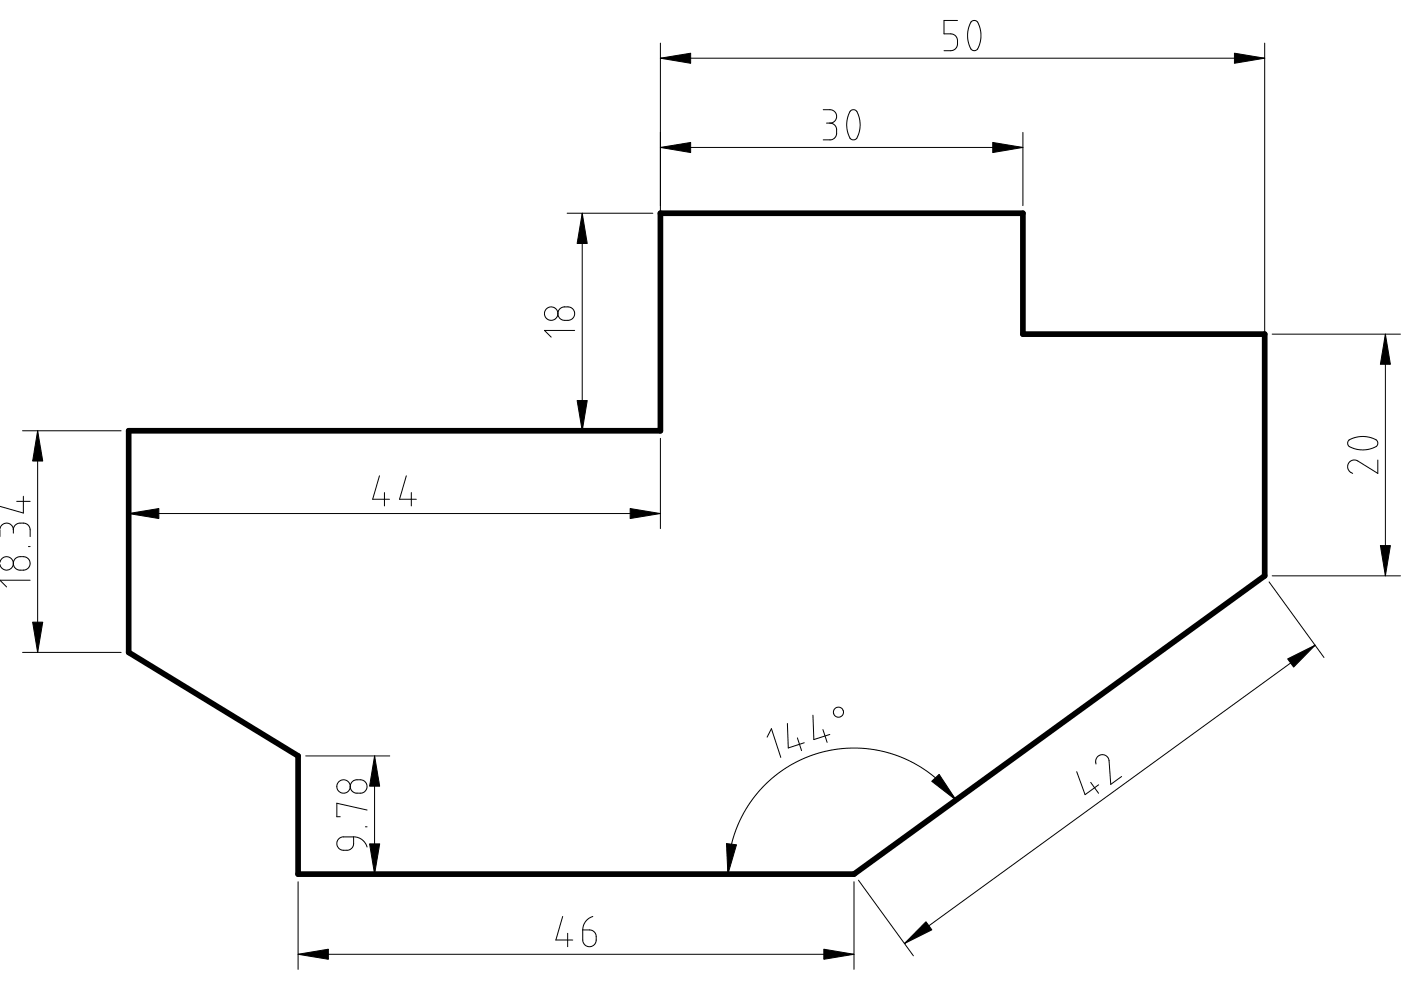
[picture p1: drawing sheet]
<svg xmlns="http://www.w3.org/2000/svg" width="297mm" height="210mm" viewBox="0 0 297 210" stroke-linecap="round" stroke-linejoin="round" font-family="sans-serif">
<g fill="none" stroke="#000" stroke-width=".21">
<path d="M140 9.1v80.6M140 12.3h128.1M203 4.3h-2.8v2.9l1.9 .1 .6 .4 .3 .8-.1 1.2-.5 .8-.6 .2-1.6 .1M205.9 4.6l.6-.3 .7 .3 .5 1 .3 1.3v1.3l-.4 1.4-.3 .8-.7 .4-.8-.4-.4-1.1-.2-1.1 .1-2zM268.1 9.1v85.7M140 31.3h76.9M174.5 23.3h1.9l.8 .6 .2 .6-.2 .8-.5 .6-.7 .2M175.2 26.1h.8M176 26.1l.8 .3 .5 .5v1.9l-.4 .5-.5 .3-1.9 .1M180.3 23.6l.5-.3 .7 .1 .5 .9 .3 1.3 .1 1.4-.3 1.1-.5 1.3-.5 .3-.5-.1-.4-.3-.6-2.1v-1.9zM216.9 28.1v15.5M120.2 45.2h18.2"/>
<path d="M123.4 45.2v46.1M118.7 65.5l.9-.4h.9l.6 .2 .5 .4 .2 .5v.5l-.2 .6-.9 .6h-1.1l-.7-.2-.5-.5-.1-.6 .1-.6zM121.8 70.1h-6.4l1.5 1.4M269.7 70.8h27.2M293.7 70.8v51.3M4.8 91.3h20.9M8 91.3v47M27.3 92.9v19.2M120.2 91.3h18.2M140 92.9v19.2M286 93.3l1.7-.6 2-.1 2 .6 .4 .5v.4l-.3 .6-1.2 .5-1.2 .2-1.4-.1-2-.7-.3-.5zM292.1 97.5v2.9l-4.4-2.8-.8-.1-.4 .2-.6 .5-.2 .9 .3 .7 .8 .6"/>
<path d="M0 112.3v1.5M0 119.2l.4-.8 .6-.3 .5-.1 1 .5 .3 1-.3 .9-1 .5-1-.3-.5-.9M0 112.1l.5-.9 1-.3 .6 .2 .4 .4 .3 .8M2.8 112.3l.3-.8 .6-.5h1.8l.5 .3 .3 .5 .1 2M2.8 112.3v.8M3.1 118.6l.9-.6 1.6 .2 .7 .7v1.1l-.4 .6-.4 .2-1.4 .1-.5-.1-.5-.5-.2-.5v-.7zM3.5 106.3h2.9M5 105.2v3.6l-5-1.4M6 115.9h.4M27.3 108.9h112.7M80.5 100.9l-1.5 5h3.6M81.5 104.4v2.9"/>
<path d="M86.1 100.9l-1.4 5h3.6M87.2 104.4v2.9M4.8 138.3h20.9M6.4 123h-6.4l1.4 1.4M269.1 123.4l11.6 16M269.7 122.1h27.2M278.8 136.8l-87 63.2M162.6 156.3l1-1.8 1.9 6.1M166.9 153.4l.2 5.2 3.4-1.1M169.1 156.4l.8 2.8M172.4 151.6l.2 5.2 3.3-1.1M174.5 154.7l.9 2.7"/>
<path d="M64.8 160.3h17.8M71.8 177.9l.8-.5h2.4l-.2 2.1-.3 .4-.6 .4h-1.2l-.6-.2-.4-.3-.3-.8 .1-.5zM74.6 165.9l.8-.5h1.6l.7 .8 .1 .6-.1 .5-.3 .5-.6 .3h-1.6l-.6-.4-.3-.5v-.7zM75 177.4l.8 .1 .9 .5 .7 .7 .4 .9M77.5 175.3h.3M77.8 171.7l-6.4-1.4v2.9h.7M79.4 160.3v25M202.7 169.6l-2.4-2.8-3.5-3.1-3.2-2-4-1.7-3.8-1-4-.4h-2.4l-2.4 .3-4.2 1-4 1.7-3.3 2-2.9 2.3-1.6 1.8-1.7 2-2 3.3-1.6 3.9-1 4.2-.4 4.2M228.3 163.6l1.8 4.9 2.8-2.1M231.2 165.9l1.7 2.3M232.4 162l-.1-.9 .4-.7 .8-.4 .8 .1 .5 .4 .3 .7 .4 5.1 2.3-1.7M63.2 186.9v18.6"/>
<path d="M64.8 185.3h17.8M119.3 194.3l-1.4 5h3.5M120.4 197.9v2.8M123.5 197.2h1.8l.8 .5 .3 .5v1.3l-.2 .5-.3 .4-.5 .3h-.6l-.5-.1-.5-.4-.3-.9zM125.7 194.3l-.9 .5-.7 .6-.4 .8-.2 1M181.1 186.9v18.6M182 186.6l11.7 16M63.2 202.3h117.9"/>
<circle cx="116.9" cy="66.5" r="1.42"/>
<circle cx="177.8" cy="151" r="1.06"/>
<circle cx="72.8" cy="166.8" r="1.42"/>
</g>
<g fill="#000" stroke="#000" stroke-width=".21">
<path d="M140 12.3l6.4-1v2.1zM261.7 11.3l6.4 1-6.4 1.1zM140 31.3l6.4-1.1v2.1zM210.5 30.2l6.4 1.1-6.4 1zM123.4 45.2l1.1 6.4h-2.1zM293.7 70.8l1.1 6.4h-2.1zM8 91.3l1.1 6.4h-2.2zM122.4 84.9h2.1l-1.1 6.4zM27.3 108.9l6.4-1.1v2.1zM133.6 107.8l6.4 1.1-6.4 1zM6.9 131.9h2.2l-1.1 6.4zM273 139.7l5.8-2.9-4.5 4.6z"/>
<path d="M292.7 115.7h2.1l-1.1 6.4zM79.4 160.3l1.1 6.4h-2.1zM197.5 165.7l1.6-1.5 3.6 5.4zM78.4 178.9h2.1l-1.1 6.4zM154 178.9l2.1 .2-1.8 6.2zM63.2 202.3l6.4-1v2.1zM174.7 201.3l6.4 1-6.4 1.1zM196.3 195.4l1.3 1.7-5.8 2.9z"/>
</g>
<path d="M27.3 91.3h112.7v-46.1h76.9v25.6h51.2v51.3l-87 63.2h-117.9v-25l-35.9-22z" fill="none" stroke="#000" stroke-width="1.2"/>
</svg>
